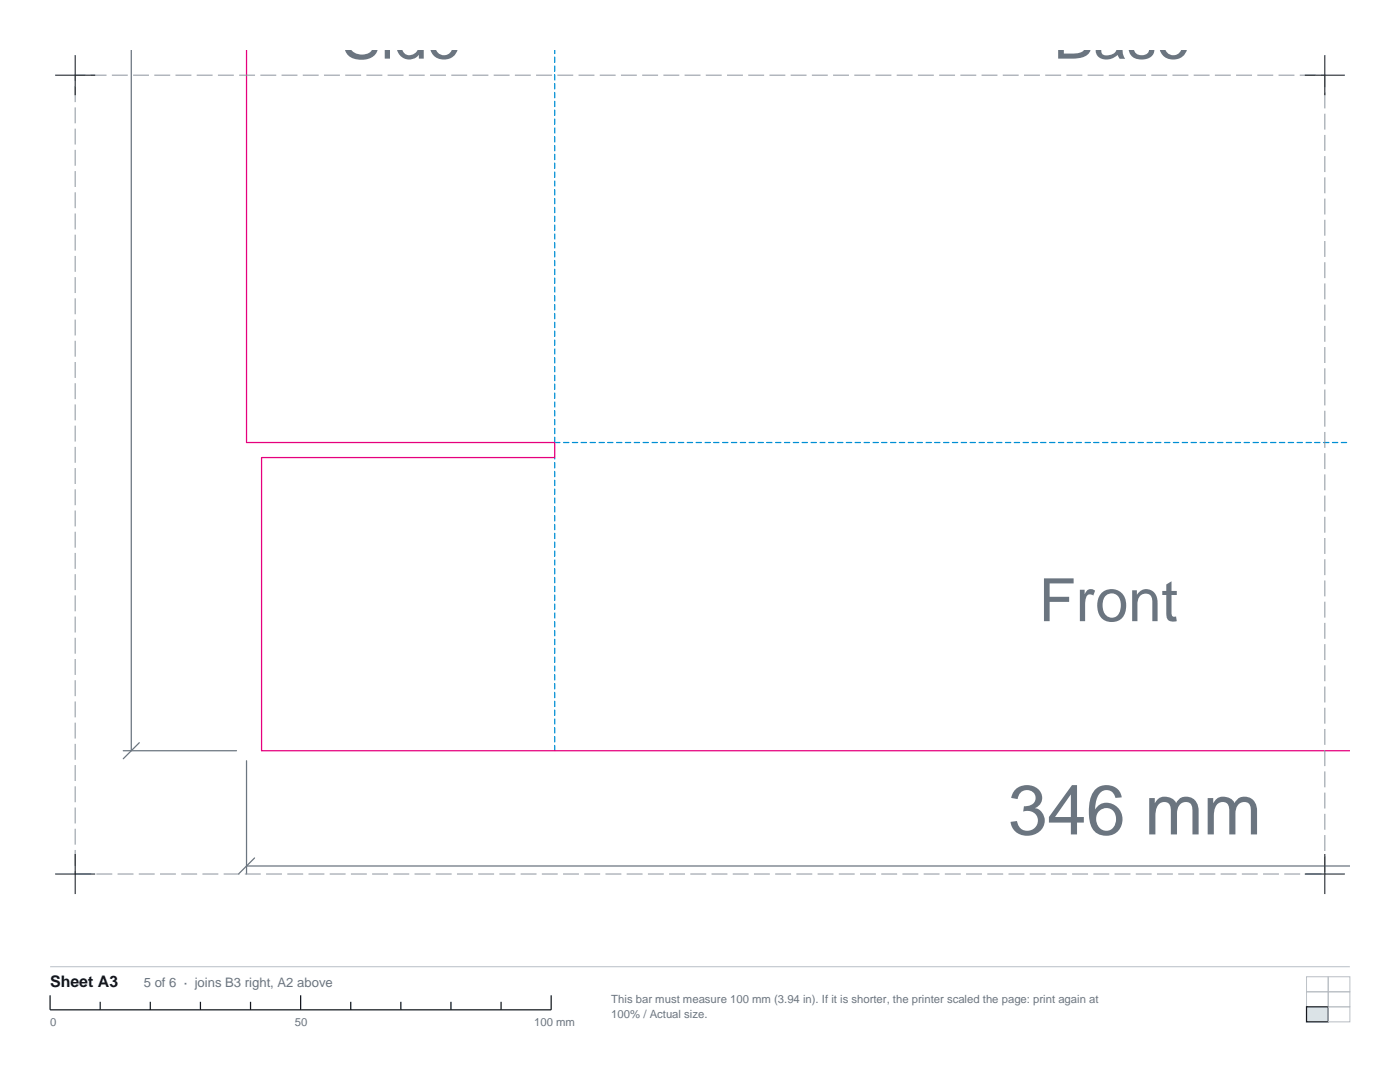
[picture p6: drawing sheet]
<svg xmlns="http://www.w3.org/2000/svg" width="279mm" height="216mm" viewBox="0 0 279 216" stroke-linecap="round" stroke-linejoin="round" font-family="sans-serif">
<defs><g id="words">
<text font-size="14" fill="#6b7580" x="201.2" y="166.5">346 mm</text>
<g font-size="11.9" fill="#6b7580">
<text x="68.1" y="11.7">Side</text>
<text x="210.3" y="11.7">Base</text>
<text x="207.3" y="123.9">Front</text>
</g>
<text font-size="3.2" fill="#12171c" x="10" y="196.9">Sheet A3</text>
<text font-size="2.6" fill="#6b7580" x="28.7" y="196.9">5 of 6 · joins B3 right, A2 above</text>
<g font-size="2.3" fill="#6b7580">
<text x="122" y="200.1">This bar must measure 100 mm (3.94 in). If it is shorter, the printer scaled the page: print again at</text>
<text x="122" y="203.2">100% / Actual size.</text>
<text x="10" y="204.7">0</text>
<text x="58.9" y="204.7">50</text>
<text x="106.6" y="204.7">100 mm</text>
</g>
</g></defs>
<path d="M26.2 10v139.8M24.6 149.8h22.6M27.8 148.2l-3.2 3.2M49.2 151.8v22.6M49.2 172.8h220.2M50.8 171.2l-3.2 3.2" fill="none" stroke="#6b7580" stroke-width=".25"/>
<path d="M110.7 88.3h158.7M110.7 88.3v-78.3M110.7 149.8v-58.5" fill="none" stroke="#008fd4" stroke-width=".25" stroke-dasharray="1.1 .7"/>
<path d="M49.2 10v78.3h61.5v3h-58.5v58.5h217.2" fill="none" stroke="#e6007d" stroke-width=".25"/>
<path d="M15 15h249.4v159.4h-249.4z" fill="none" stroke="#8c949e" stroke-width=".2" stroke-dasharray="3.2 1.1" stroke-linecap="butt"/>
<path d="M11 15h8M15 11v8M260.4 15h8M264.4 11v8M11 174.4h8M15 170.4v8M260.4 174.4h8M264.4 170.4v8" fill="none" stroke="#12171c" stroke-width=".2"/>
<path d="M10 192.9h259.4M260.7 194.9h4.4v3h-4.4zM260.7 197.9h4.4v3h-4.4zM265.1 194.9h4.3v3h-4.3zM265.1 197.9h4.3v3h-4.3z" fill="none" stroke="#b8bfc7" stroke-width=".2"/>
<path d="M10 198.6v2.9h100v-2.9M20 199.9v1.6M30 199.9v1.6M40 199.9v1.6M50 199.9v1.6M60 198.6v2.9M70 199.9v1.6M80 199.9v1.6M90 199.9v1.6M100 199.9v1.6" fill="none" stroke="#12171c" stroke-width=".25"/>
<path d="M260.7 200.9h4.4v3h-4.4z" fill="#dbe3e8" stroke="#12171c" stroke-width=".25"/>
<path d="M265.1 200.9h4.3v3h-4.3z" fill="none" stroke="#b8bfc7" stroke-width=".2"/>
<use href="#words"/>
</svg>
